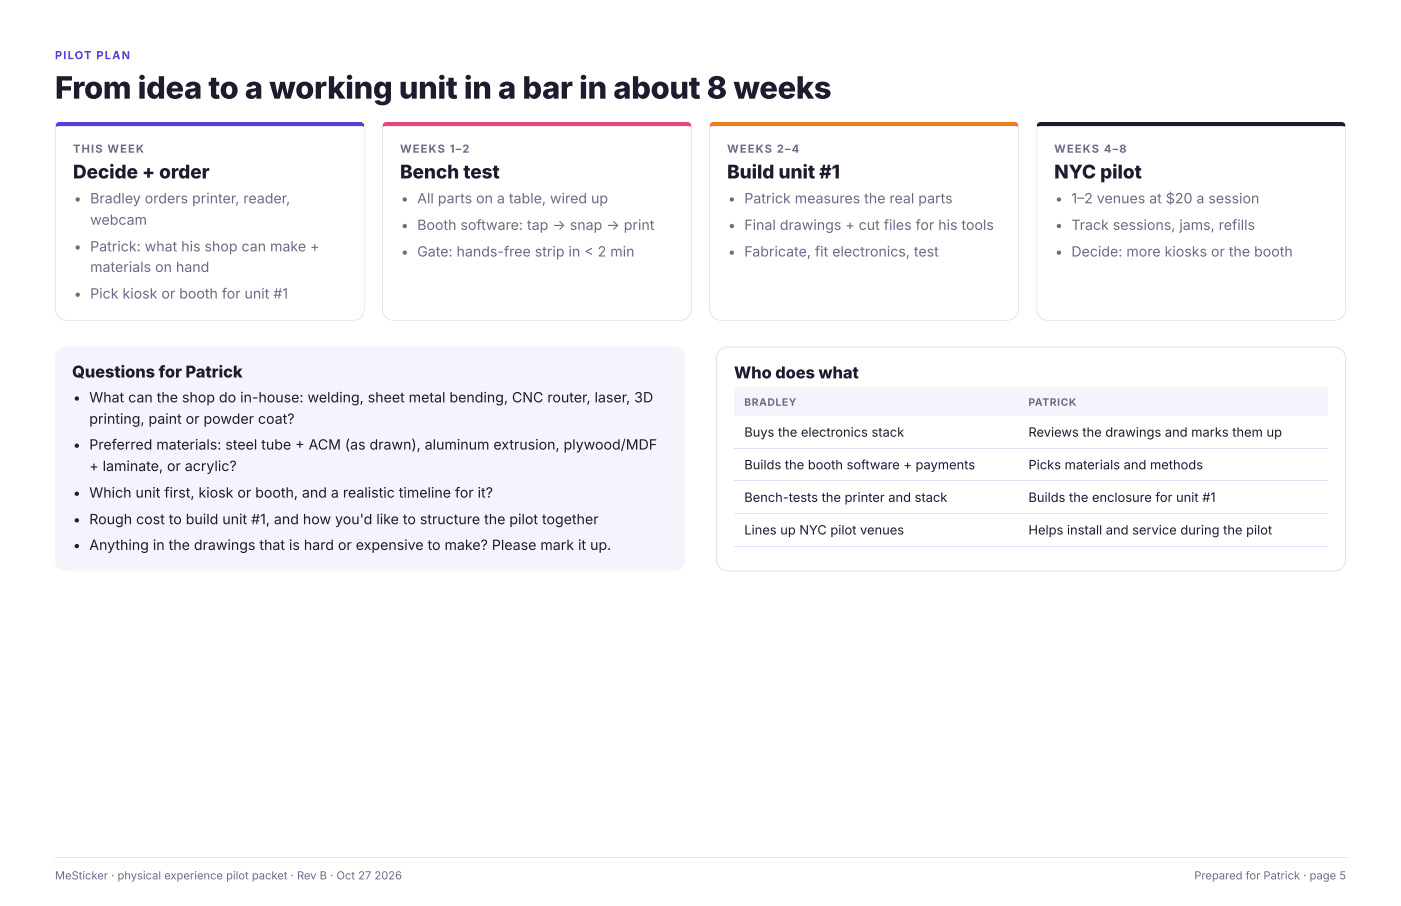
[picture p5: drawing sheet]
<svg xmlns="http://www.w3.org/2000/svg" width="432mm" height="279mm" viewBox="0 0 432 279" stroke-linecap="round" stroke-linejoin="round" font-family="sans-serif">
<defs><g id="words">
<text font-size="9.5" fill="#1f1b2e" x="16.9" y="30.4">From idea to a working unit in a bar in about 8 weeks</text>
<g font-size="5.8" fill="#1f1b2e">
<text x="22.5" y="55">Decide + order</text>
<text x="123.3" y="55">Bench test</text>
<text x="224.1" y="55">Build unit #1</text>
<text x="324.9" y="55">NYC pilot</text>
</g>
<g font-size="5" fill="#1f1b2e">
<text x="22.2" y="116.4">Questions for Patrick</text>
<text x="226.2" y="116.7">Who does what</text>
</g>
<g font-size="4.4" fill="#6e6888">
<text x="27.8" y="62.7">Bradley orders printer, reader,</text>
<text x="128.6" y="62.7">All parts on a table, wired up</text>
<text x="229.4" y="62.7">Patrick measures the real parts</text>
<text x="330.2" y="62.7">1–2 venues at $20 a session</text>
<text x="27.8" y="69.3">webcam</text>
<text x="128.6" y="70.9">Booth software: tap → snap → print</text>
<text x="229.4" y="70.9">Final drawings + cut files for his tools</text>
<text x="330.2" y="70.9">Track sessions, jams, refills</text>
<text x="27.8" y="77.5">Patrick: what his shop can make +</text>
<text x="27.8" y="83.9">materials on hand</text>
<text x="128.6" y="79.1">Gate: hands-free strip in &lt; 2 min</text>
<text x="229.4" y="79.1">Fabricate, fit electronics, test</text>
<text x="330.2" y="79.1">Decide: more kiosks or the booth</text>
<text x="27.8" y="92.1">Pick kiosk or booth for unit #1</text>
</g>
<g font-size="4.4" fill="#1f1b2e">
<text x="27.5" y="124.1">What can the shop do in-house: welding, sheet metal bending, CNC router, laser, 3D</text>
<text x="27.5" y="130.7">printing, paint or powder coat?</text>
<text x="27.5" y="138.6">Preferred materials: steel tube + ACM (as drawn), aluminum extrusion, plywood/MDF</text>
<text x="27.5" y="145.3">+ laminate, or acrylic?</text>
<text x="27.5" y="153.5">Which unit first, kiosk or booth, and a realistic timeline for it?</text>
<text x="27.5" y="161.7">Rough cost to build unit #1, and how you'd like to structure the pilot together</text>
<text x="27.5" y="169.6">Anything in the drawings that is hard or expensive to make? Please mark it up.</text>
</g>
<g font-size="4" fill="#1f1b2e">
<text x="229.4" y="134.7">Buys the electronics stack</text>
<text x="317" y="134.7">Reviews the drawings and marks them up</text>
<text x="229.4" y="144.7">Builds the booth software + payments</text>
<text x="317" y="144.7">Picks materials and methods</text>
<text x="229.4" y="154.8">Bench-tests the printer and stack</text>
<text x="317" y="154.8">Builds the enclosure for unit #1</text>
<text x="229.4" y="164.8">Lines up NYC pilot venues</text>
<text x="317" y="164.8">Helps install and service during the pilot</text>
</g>
<text font-size="3.4" fill="#5b3fd6" x="16.9" y="18.3">PILOT PLAN</text>
<g font-size="3.4" fill="#6e6888">
<text x="22.5" y="47.1">THIS WEEK</text>
<text x="123.3" y="47.1">WEEKS 1–2</text>
<text x="224.1" y="47.1">WEEKS 2–4</text>
<text x="324.9" y="47.1">WEEKS 4–8</text>
<text x="16.9" y="271.2">MeSticker · physical experience pilot packet · Rev B · Oct 27</text>
<text x="115.4" y="271.2">2026</text>
<text x="368.1" y="271.2">Prepared for Patrick · page 5</text>
</g>
<g font-size="3.2" fill="#6e6888">
<text x="229.4" y="125.1">BRADLEY</text>
<text x="317" y="125.1">PATRICK</text>
</g>
</g></defs>
<path d="M16.9 37.6h95.5v1.6h-95.5z" fill="#5b3fd6"/>
<g fill="#e3def2">
<path d="M16.9 96.9h95.5v2.1h-95.5z"/>
<path d="M110.4 37.6h2v61.4h-2z"/>
<path d="M16.9 37.6h2.1v61.4h-2.1z"/>
</g>
<g fill="#6e6888">
<circle cx="23.9" cy="61.5" r=".66"/>
<circle cx="23.9" cy="76.3" r=".66"/>
<circle cx="23.9" cy="90.9" r=".66"/>
</g>
<path d="M118.1 38.6l1.2-.4 92.7 .1a1.17 1.17 0 0 1 1.1 .9v56a3.6 3.6 0 0 1-3.6 3.6h-88.1a3.6 3.6 0 0 1-3.5-3.6v-56z" fill="#fff"/>
<path d="M117.7 37.6h95.6v1.6h-95.6z" fill="#e8457e"/>
<g fill="#e3def2">
<path d="M117.7 96.9h95.6v2.1h-95.6z"/>
<path d="M211.2 37.6h2.1v61.4h-2.1z"/>
<path d="M117.7 37.6h2.1v61.4h-2.1z"/>
</g>
<g fill="#6e6888">
<circle cx="124.8" cy="61.5" r=".66"/>
<circle cx="124.8" cy="69.7" r=".66"/>
<circle cx="124.8" cy="77.9" r=".66"/>
</g>
<path d="M218.9 38.6l1.2-.4 92.7 .1a1.17 1.17 0 0 1 1.1 .9v56a3.6 3.6 0 0 1-3.5 3.6h-88.2a3.6 3.6 0 0 1-3.5-3.6v-56z" fill="#fff"/>
<path d="M218.5 37.6h95.6v1.6h-95.6z" fill="#e9811f"/>
<g fill="#e3def2">
<path d="M218.5 96.9h95.6v2.1h-95.6z"/>
<path d="M312 37.6h2.1v61.4h-2.1z"/>
<path d="M218.5 37.6h2.1v61.4h-2.1z"/>
</g>
<g fill="#6e6888">
<circle cx="225.6" cy="61.5" r=".66"/>
<circle cx="225.6" cy="69.7" r=".66"/>
<circle cx="225.6" cy="77.9" r=".66"/>
</g>
<path d="M319.7 38.6l1.2-.4 92.8 .1a1.17 1.17 0 0 1 1 .9v56a3.6 3.6 0 0 1-3.5 3.6h-88.1a3.6 3.6 0 0 1-3.6-3.6v-56z" fill="#fff"/>
<path d="M319.4 37.6h95.5v1.6h-95.5z" fill="#1f1b2e"/>
<g fill="#e3def2">
<path d="M319.4 96.9h95.5v2.1h-95.5z"/>
<path d="M412.8 37.6h2.1v61.4h-2.1z"/>
<path d="M319.4 37.6h2v61.4h-2z"/>
</g>
<g fill="#6e6888">
<circle cx="326.4" cy="61.5" r=".66"/>
<circle cx="326.4" cy="69.7" r=".66"/>
<circle cx="326.4" cy="77.9" r=".66"/>
</g>
<path d="M18 108l1.2-.8 1.4-.3h186.8a3.7 3.7 0 0 1 3.7 3.7v61.9a3.7 3.7 0 0 1-3.7 3.7h-186.8a3.7 3.7 0 0 1-3.7-3.7v-61.9l.3-1.4z" fill="#f5f3fb"/>
<g fill="#1f1b2e">
<circle cx="23.7" cy="122.9" r=".66"/>
<circle cx="23.7" cy="137.5" r=".66"/>
<circle cx="23.7" cy="152.3" r=".66"/>
<circle cx="23.7" cy="160.5" r=".66"/>
<circle cx="23.7" cy="168.4" r=".66"/>
</g>
<path d="M221.8 108.1l1.2-.8 1.4-.3h186.8a3.6 3.6 0 0 1 3.5 3.6v61.9a3.6 3.6 0 0 1-3.5 3.6h-186.8a3.6 3.6 0 0 1-3.6-3.6v-61.9l.3-1.4z" fill="#fff"/>
<path d="M221.8 108.1l1.2-.8 1.4-.3h186.8a3.6 3.6 0 0 1 3.5 3.6v61.9a3.6 3.6 0 0 1-3.5 3.6h-186.8a3.6 3.6 0 0 1-3.6-3.6v-61.9l.3-1.4z" fill="none" stroke="#e3def2" stroke-width=".31"/>
<g fill="#f5f3fb">
<path d="M226.2 119.6h87.6v8.7h-87.6z"/>
<path d="M313.8 119.6h95.5v8.7h-95.5z"/>
</g>
<path d="M226.2 138.2h183.1M226.2 148.3h183.1M226.2 158.4h183.1M226.2 168.4h183.1M16.9 264.5h398" fill="none" stroke="#e3def2" stroke-width=".31"/>
<use href="#words"/>
</svg>
